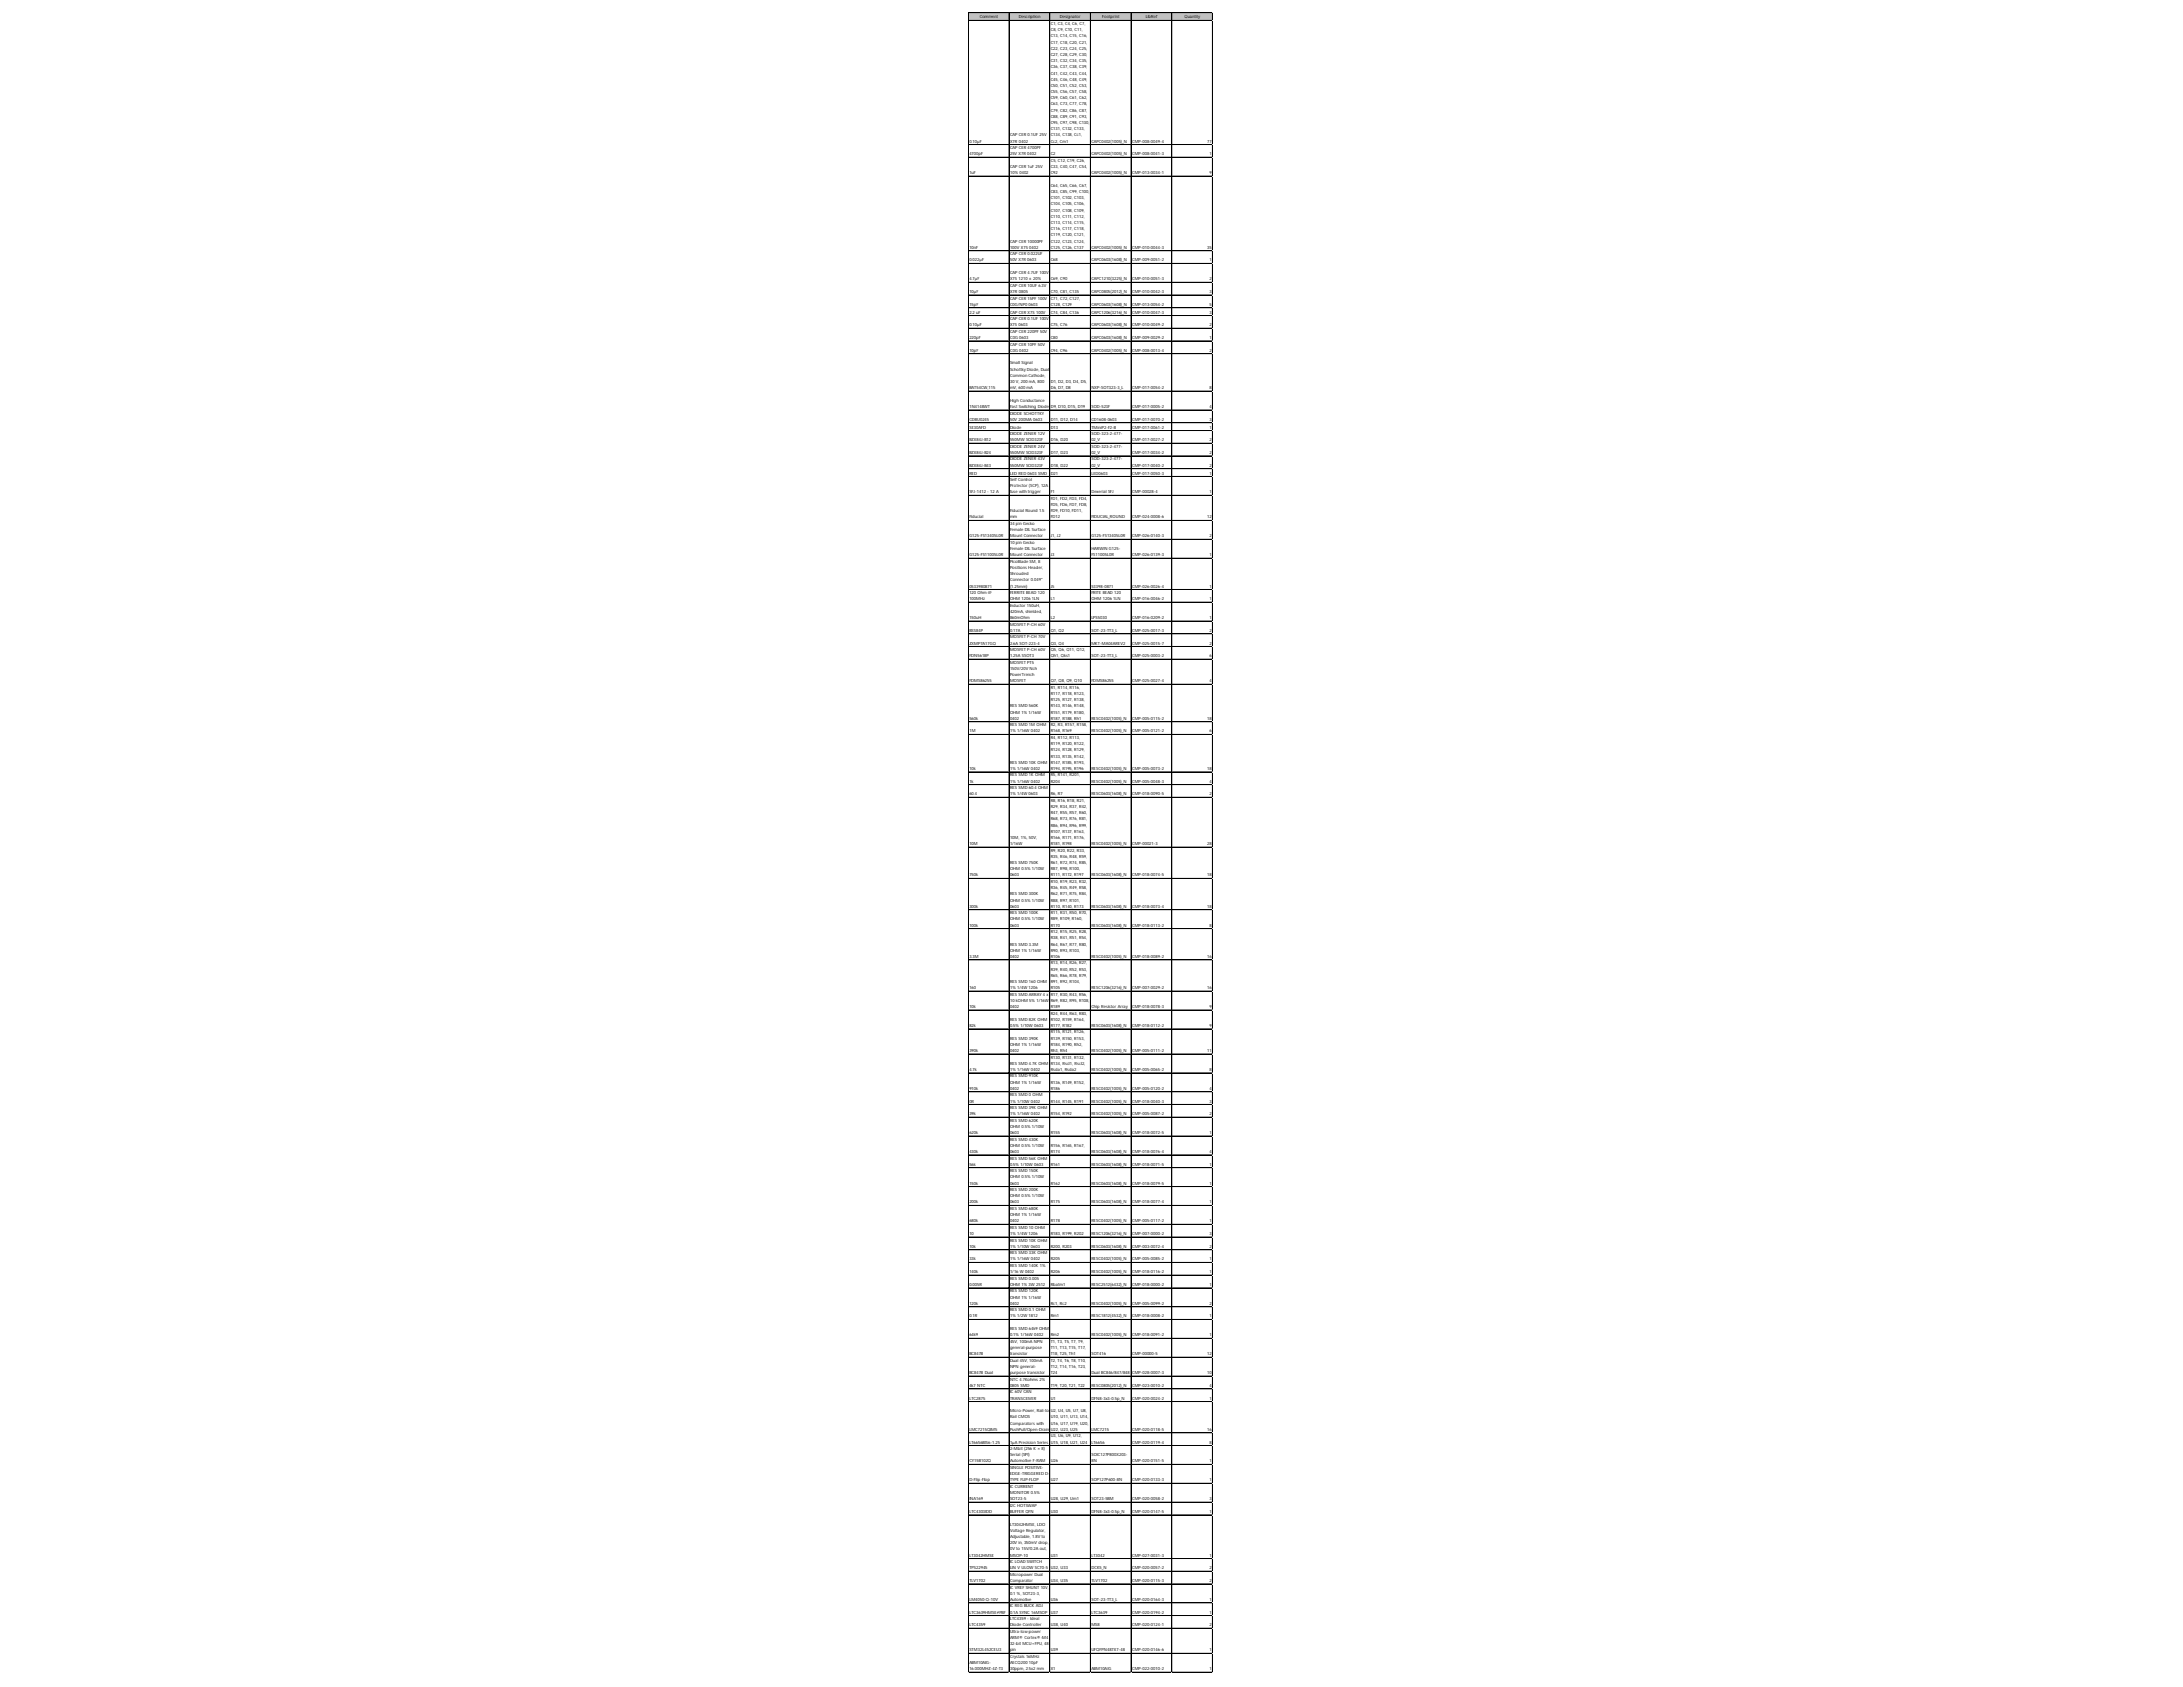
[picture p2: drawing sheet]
<svg xmlns="http://www.w3.org/2000/svg" width="279mm" height="216mm" viewBox="0 0 279 216" stroke-linecap="round" stroke-linejoin="round" font-family="sans-serif">
<defs><g id="words">
<g font-size=".5">
<text x="125.4" y="2.4">Comment</text>
<text x="130.4" y="2.4">Description</text>
<text x="134.5" y="3.2">C1, C3, C4, C6, C7,</text>
<text x="134.5" y="4">C8, C9, C10, C11,</text>
<text x="134.5" y="4.8">C13, C14, C15, C16,</text>
<text x="134.5" y="5.6">C17, C18, C20, C21,</text>
<text x="135.6" y="2.4">Designator</text>
<text x="141.1" y="2.4">Footprint</text>
<text x="146.6" y="2.4">LibRef</text>
<text x="151.6" y="2.4">Quantity</text>
<text x="134.5" y="6.4">C22, C23, C24, C25,</text>
<text x="134.5" y="7.2">C27, C28, C29, C30,</text>
<text x="134.5" y="8">C31, C32, C34, C35,</text>
<text x="134.5" y="8.7">C36, C37, C38, C39,</text>
<text x="134.5" y="9.5">C41, C42, C43, C44,</text>
<text x="134.5" y="10.3">C45, C46, C48, C49,</text>
<text x="134.5" y="11.1">C50, C51, C52, C53,</text>
<text x="134.5" y="11.9">C55, C56, C57, C58,</text>
<text x="129.3" y="17.5">CAP CER 0.1UF 25V</text>
<text x="134.5" y="12.7">C59, C60, C61, C62,</text>
<text x="134.5" y="13.5">C63, C73, C77, C78,</text>
<text x="134.5" y="14.3">C79, C82, C86, C87,</text>
<text x="134.5" y="15.1">C88, C89, C91, C93,</text>
<text x="134.5" y="15.9">C95, C97, C98, C130,</text>
<text x="134.5" y="16.7">C131, C132, C133,</text>
<text x="134.5" y="17.5">C134, C138, Cc1,</text>
<text x="124.1" y="18.2">0.10µF</text>
<text x="124.1" y="19.9">4700pF</text>
<text x="124.1" y="22.3">1uF</text>
<text x="129.3" y="18.2">X7R 0402</text>
<text x="129.3" y="19.1">CAP CER 4700PF</text>
<text x="129.3" y="19.9">25V X7R 0402</text>
<text x="129.3" y="21.5">CAP CER 1uF 25V</text>
<text x="129.3" y="22.3">10% 0402</text>
<text x="134.5" y="18.2">Cc2, Cm1</text>
<text x="134.5" y="19.9">C2</text>
<text x="134.5" y="20.7">C5, C12, C19, C26,</text>
<text x="134.5" y="21.5">C33, C40, C47, C54,</text>
<text x="134.5" y="22.3">C92</text>
<text x="134.5" y="23.9">C64, C65, C66, C67,</text>
<text x="139.7" y="18.2">CAPC0402(1005)_N</text>
<text x="139.7" y="19.9">CAPC0402(1005)_N</text>
<text x="139.7" y="22.3">CAPC0402(1005)_N</text>
<text x="144.9" y="18.2">CMP-008-0049-4</text>
<text x="144.9" y="19.9">CMP-008-0041-3</text>
<text x="144.9" y="22.3">CMP-013-0034-1</text>
<text x="154.5" y="18.2">77</text>
<text x="154.8" y="19.9">1</text>
<text x="154.8" y="22.3">9</text>
<text x="134.5" y="24.7">C83, C85, C99, C100,</text>
<text x="134.5" y="25.5">C101, C102, C103,</text>
<text x="134.5" y="26.3">C104, C105, C106,</text>
<text x="134.5" y="27.1">C107, C108, C109,</text>
<text x="134.5" y="27.9">C110, C111, C112,</text>
<text x="134.5" y="28.7">C113, C114, C115,</text>
<text x="134.5" y="29.5">C116, C117, C118,</text>
<text x="124.1" y="31.8">10nF</text>
<text x="124.1" y="33.5">0.022µF</text>
<text x="124.1" y="35.9">4.7µF</text>
<text x="129.3" y="31">CAP CER 10000PF</text>
<text x="129.3" y="31.8">100V X7S 0402</text>
<text x="129.3" y="32.7">CAP CER 0.022UF</text>
<text x="129.3" y="33.5">50V X7R 0603</text>
<text x="129.3" y="35.1">CAP CER 4.7UF 100V</text>
<text x="129.3" y="35.9">X7S 1210 ± 20%</text>
<text x="134.5" y="30.3">C119, C120, C121,</text>
<text x="134.5" y="31">C122, C123, C124,</text>
<text x="134.5" y="31.8">C125, C126, C137</text>
<text x="134.5" y="33.5">C68</text>
<text x="134.5" y="35.9">C69, C90</text>
<text x="139.7" y="31.8">CAPC0402(1005)_N</text>
<text x="139.7" y="33.5">CAPC0603(1608)_N</text>
<text x="139.7" y="35.9">CAPC1210(3225)_N</text>
<text x="144.9" y="31.8">CMP-010-0044-3</text>
<text x="144.9" y="33.5">CMP-009-0051-2</text>
<text x="144.9" y="35.9">CMP-010-0051-3</text>
<text x="154.5" y="31.8">35</text>
<text x="154.8" y="33.5">1</text>
<text x="154.8" y="35.9">2</text>
<text x="124.1" y="37.5">10µF</text>
<text x="124.1" y="39.1">15pF</text>
<text x="124.1" y="40.1">2.2 uF</text>
<text x="124.1" y="41.8">0.10µF</text>
<text x="129.3" y="36.7">CAP CER 10UF 6.3V</text>
<text x="129.3" y="37.5">X7R 0805</text>
<text x="129.3" y="38.3">CAP CER 15PF 100V</text>
<text x="129.3" y="39.1">C0G/NP0 0603</text>
<text x="129.3" y="40.1">CAP CER X7S 100V</text>
<text x="129.3" y="41">CAP CER 0.1UF 100V</text>
<text x="129.3" y="41.8">X7S 0603</text>
<text x="134.5" y="37.5">C70, C81, C135</text>
<text x="134.5" y="38.3">C71, C72, C127,</text>
<text x="134.5" y="39.1">C128, C129</text>
<text x="134.5" y="40.1">C74, C84, C136</text>
<text x="134.5" y="41.8">C75, C76</text>
<text x="139.7" y="37.5">CAPC0805(2012)_N</text>
<text x="139.7" y="39.1">CAPC0603(1608)_N</text>
<text x="139.7" y="40.1">CAPC1206(3216)_N</text>
<text x="139.7" y="41.8">CAPC0603(1608)_N</text>
<text x="144.9" y="37.5">CMP-010-0042-3</text>
<text x="144.9" y="39.1">CMP-013-0054-2</text>
<text x="144.9" y="40.1">CMP-010-0047-3</text>
<text x="144.9" y="41.8">CMP-010-0049-2</text>
<text x="154.8" y="37.5">3</text>
<text x="154.8" y="39.1">5</text>
<text x="154.8" y="40.1">3</text>
<text x="154.8" y="41.8">2</text>
<text x="124.1" y="43.4">220pF</text>
<text x="124.1" y="45">10pF</text>
<text x="129.3" y="42.6">CAP CER 220PF 50V</text>
<text x="129.3" y="43.4">C0G 0603</text>
<text x="129.3" y="44.2">CAP CER 10PF 50V</text>
<text x="129.3" y="45">C0G 0402</text>
<text x="129.3" y="46.6">Small Signal</text>
<text x="129.3" y="47.4">Schottky Diode, Dual</text>
<text x="134.5" y="43.4">C80</text>
<text x="134.5" y="45">C94, C96</text>
<text x="139.7" y="43.4">CAPC0603(1608)_N</text>
<text x="139.7" y="45">CAPC0402(1005)_N</text>
<text x="144.9" y="43.4">CMP-009-0029-2</text>
<text x="144.9" y="45">CMP-008-0013-4</text>
<text x="154.8" y="43.4">1</text>
<text x="154.8" y="45">2</text>
<text x="124.1" y="49.8">BAT54CW,115</text>
<text x="124.1" y="52.2">1N4148WT</text>
<text x="124.1" y="53.8">CDBU0245</text>
<text x="129.3" y="48.2">Common Cathode,</text>
<text x="129.3" y="49">30 V, 200 mA, 800</text>
<text x="129.3" y="49.8">mV, 600 mA</text>
<text x="129.3" y="51.4">High Conductance</text>
<text x="129.3" y="52.2">Fast Switching Diode</text>
<text x="129.3" y="53.1">DIODE SCHOTTKY</text>
<text x="129.3" y="53.8">50V 200MA 0603</text>
<text x="134.5" y="49">D1, D2, D3, D4, D5,</text>
<text x="134.5" y="49.8">D6, D7, D8</text>
<text x="134.5" y="52.2">D9, D10, D15, D19</text>
<text x="134.5" y="53.8">D11, D12, D14</text>
<text x="139.7" y="49.8">NXP-SOT323-3_L</text>
<text x="139.7" y="52.2">SOD-523F</text>
<text x="139.7" y="53.8">CD1608-0603</text>
<text x="144.9" y="49.8">CMP-017-0054-2</text>
<text x="144.9" y="52.2">CMP-017-0005-2</text>
<text x="144.9" y="53.8">CMP-017-0070-2</text>
<text x="154.8" y="49.8">8</text>
<text x="154.8" y="52.2">4</text>
<text x="154.8" y="53.8">3</text>
<text x="124.1" y="54.8">SE30AFD</text>
<text x="124.1" y="56.5">BZX84J-B12</text>
<text x="124.1" y="58.1">BZX84J-B24</text>
<text x="124.1" y="59.7">BZX84J-B43</text>
<text x="129.3" y="54.8">Diode</text>
<text x="129.3" y="55.7">DIODE ZENER 12V</text>
<text x="129.3" y="56.5">550MW SOD323F</text>
<text x="129.3" y="57.3">DIODE ZENER 24V</text>
<text x="129.3" y="58.1">550MW SOD323F</text>
<text x="129.3" y="58.9">DIODE ZENER 43V</text>
<text x="129.3" y="59.7">550MW SOD323F</text>
<text x="134.5" y="54.8">D13</text>
<text x="134.5" y="56.5">D16, D20</text>
<text x="134.5" y="58.1">D17, D23</text>
<text x="134.5" y="59.7">D18, D22</text>
<text x="139.7" y="54.8">TMiniP2-F2-B</text>
<text x="139.7" y="55.7">SOD-323-2-477-</text>
<text x="139.7" y="56.5">02_V</text>
<text x="139.7" y="57.3">SOD-323-2-477-</text>
<text x="139.7" y="58.1">02_V</text>
<text x="139.7" y="58.9">SOD-323-2-477-</text>
<text x="139.7" y="59.7">02_V</text>
<text x="144.9" y="54.8">CMP-017-0061-2</text>
<text x="144.9" y="56.5">CMP-017-0027-2</text>
<text x="144.9" y="58.1">CMP-017-0034-2</text>
<text x="144.9" y="59.7">CMP-017-0040-2</text>
<text x="154.8" y="54.8">1</text>
<text x="154.8" y="56.5">2</text>
<text x="154.8" y="58.1">2</text>
<text x="154.8" y="59.7">2</text>
<text x="124.1" y="60.7">RED</text>
<text x="124.1" y="63.1">SFJ-1412 - 12 A</text>
<text x="129.3" y="60.7">LED RED 0603 SMD</text>
<text x="129.3" y="61.6">Self Control</text>
<text x="129.3" y="62.4">Protector (SCP), 12A</text>
<text x="129.3" y="63.1">fuse with trigger</text>
<text x="129.3" y="65.6">Fiducial Round 1.5</text>
<text x="134.5" y="60.7">D21</text>
<text x="134.5" y="63.1">F1</text>
<text x="134.5" y="64">FD1, FD2, FD3, FD4,</text>
<text x="134.5" y="64.8">FD5, FD6, FD7, FD8,</text>
<text x="134.5" y="65.6">FD9, FD10, FD11,</text>
<text x="139.7" y="60.7">LED0603</text>
<text x="139.7" y="63.1">Dexerial SFJ</text>
<text x="144.9" y="60.7">CMP-017-0050-3</text>
<text x="144.9" y="63.1">CMP-00028-4</text>
<text x="154.8" y="60.7">1</text>
<text x="154.8" y="63.1">1</text>
<text x="124.1" y="66.4">Fiducial</text>
<text x="124.1" y="68.8">G125-FS13405L0R</text>
<text x="124.1" y="71.2">G125-FS11005L0R</text>
<text x="129.3" y="66.4">mm</text>
<text x="129.3" y="67.2">34 pin Gecko</text>
<text x="129.3" y="68">Female DIL Surface</text>
<text x="129.3" y="68.8">Mount Connector</text>
<text x="129.3" y="69.6">10 pin Gecko</text>
<text x="129.3" y="70.4">Female DIL Surface</text>
<text x="129.3" y="71.2">Mount Connector</text>
<text x="134.5" y="66.4">FD12</text>
<text x="134.5" y="68.8">J1, J2</text>
<text x="134.5" y="71.2">J3</text>
<text x="139.7" y="66.4">FIDUCIAL_ROUND</text>
<text x="139.7" y="68.8">G125-FS13405L0R</text>
<text x="139.7" y="70.4">HARWIN G125-</text>
<text x="139.7" y="71.2">FS11005L0R</text>
<text x="144.9" y="66.4">CMP-024-0008-6</text>
<text x="144.9" y="68.8">CMP-026-0140-3</text>
<text x="144.9" y="71.2">CMP-026-0139-3</text>
<text x="154.5" y="66.4">12</text>
<text x="154.8" y="68.8">2</text>
<text x="154.8" y="71.2">1</text>
<text x="124.1" y="75.2">0533980871</text>
<text x="124.1" y="76">120 Ohm @</text>
<text x="124.1" y="76.8">100MHz</text>
<text x="129.3" y="72">PicoBlade SM, 8</text>
<text x="129.3" y="72.8">Positions Header,</text>
<text x="129.3" y="73.6">Shrouded</text>
<text x="129.3" y="74.4">Connector 0.049&quot;</text>
<text x="129.3" y="75.2">(1.25mm)</text>
<text x="129.3" y="76">FERRITE BEAD 120</text>
<text x="129.3" y="76.8">OHM 1206 1LN</text>
<text x="129.3" y="77.7">Inductor 150uH,</text>
<text x="134.5" y="75.2">J5</text>
<text x="134.5" y="76.8">L1</text>
<text x="139.7" y="75.2">53398-0871</text>
<text x="139.7" y="76">FRITE BEAD 120</text>
<text x="139.7" y="76.8">OHM 1206 1LN</text>
<text x="144.9" y="75.2">CMP-026-0026-4</text>
<text x="144.9" y="76.8">CMP-016-0046-2</text>
<text x="154.8" y="75.2">1</text>
<text x="154.8" y="76.8">1</text>
<text x="124.1" y="79.2">150uH</text>
<text x="124.1" y="80.9">BSS84P</text>
<text x="124.1" y="82.5">ZXMP7A17GQ</text>
<text x="129.3" y="78.4">420mA, shielded,</text>
<text x="129.3" y="79.2">860mOhm</text>
<text x="129.3" y="80.1">MOSFET P-CH 60V</text>
<text x="129.3" y="80.9">0.17A</text>
<text x="129.3" y="81.7">MOSFET P-CH 70V</text>
<text x="129.3" y="82.5">2.6A SOT-223-4</text>
<text x="129.3" y="83.3">MOSFET P-CH 60V</text>
<text x="134.5" y="79.2">L2</text>
<text x="134.5" y="80.9">Q1, Q2</text>
<text x="134.5" y="82.5">Q3, Q4</text>
<text x="134.5" y="83.3">Q5, Q6, Q11, Q12,</text>
<text x="139.7" y="79.2">LPS5030</text>
<text x="139.7" y="80.9">SOT-23-TT3_L</text>
<text x="139.7" y="82.5">MKT-MA04AREV2</text>
<text x="144.9" y="79.2">CMP-016-0209-2</text>
<text x="144.9" y="80.9">CMP-025-0017-3</text>
<text x="144.9" y="82.5">CMP-025-0015-7</text>
<text x="154.8" y="79.2">1</text>
<text x="154.8" y="80.9">2</text>
<text x="154.8" y="82.5">2</text>
<text x="124.1" y="84.1">FDN5618P</text>
<text x="124.1" y="87.3">FDMS86255</text>
<text x="129.3" y="84.1">1.25A SSOT3</text>
<text x="129.3" y="84.9">MOSFET PT5</text>
<text x="129.3" y="85.7">150V/20V Nch</text>
<text x="129.3" y="86.5">PowerTrench</text>
<text x="129.3" y="87.3">MOSFET</text>
<text x="134.5" y="84.1">Qh1, Qks1</text>
<text x="134.5" y="87.3">Q7, Q8, Q9, Q10</text>
<text x="134.5" y="88.2">R1, R114, R116,</text>
<text x="134.5" y="88.9">R117, R118, R123,</text>
<text x="134.5" y="89.7">R125, R127, R138,</text>
<text x="139.7" y="84.1">SOT-23-TT3_L</text>
<text x="139.7" y="87.3">FDMS86255</text>
<text x="144.9" y="84.1">CMP-025-0003-2</text>
<text x="144.9" y="87.3">CMP-025-0027-4</text>
<text x="154.8" y="84.1">6</text>
<text x="154.8" y="87.3">4</text>
<text x="124.1" y="92.1">560k</text>
<text x="124.1" y="93.7">1M</text>
<text x="129.3" y="90.5">RES SMD 560K</text>
<text x="129.3" y="91.3">OHM 1% 1/16W</text>
<text x="129.3" y="92.1">0402</text>
<text x="129.3" y="93">RES SMD 1M OHM</text>
<text x="129.3" y="93.7">1% 1/16W 0402</text>
<text x="134.5" y="90.5">R143, R146, R148,</text>
<text x="134.5" y="91.3">R151, R179, R180,</text>
<text x="134.5" y="92.1">R187, R188, Rh1</text>
<text x="134.5" y="93">R2, R3, R157, R158,</text>
<text x="134.5" y="93.7">R168, R169</text>
<text x="134.5" y="94.6">R4, R112, R113,</text>
<text x="134.5" y="95.4">R119, R120, R122,</text>
<text x="139.7" y="92.1">RESC0402(1005)_N</text>
<text x="139.7" y="93.7">RESC0402(1005)_N</text>
<text x="144.9" y="92.1">CMP-005-0115-2</text>
<text x="144.9" y="93.7">CMP-005-0121-2</text>
<text x="154.5" y="92.1">18</text>
<text x="154.8" y="93.7">6</text>
<text x="124.1" y="98.5">10k</text>
<text x="124.1" y="100.2">1k</text>
<text x="124.1" y="101.8">60.4</text>
<text x="129.3" y="97.7">RES SMD 10K OHM</text>
<text x="129.3" y="98.5">1% 1/16W 0402</text>
<text x="129.3" y="99.4">RES SMD 1K OHM</text>
<text x="129.3" y="100.2">1% 1/16W 0402</text>
<text x="129.3" y="101">RES SMD 60.4 OHM</text>
<text x="129.3" y="101.8">1% 1/4W 0603</text>
<text x="134.5" y="96.2">R124, R128, R129,</text>
<text x="134.5" y="97">R133, R135, R142,</text>
<text x="134.5" y="97.7">R147, R185, R193,</text>
<text x="134.5" y="98.5">R194, R195, R196</text>
<text x="134.5" y="99.4">R5, R141, R201,</text>
<text x="134.5" y="100.2">R204</text>
<text x="134.5" y="101.8">R6, R7</text>
<text x="139.7" y="98.5">RESC0402(1005)_N</text>
<text x="139.7" y="100.2">RESC0402(1005)_N</text>
<text x="139.7" y="101.8">RESC0603(1608)_N</text>
<text x="144.9" y="98.5">CMP-005-0073-2</text>
<text x="144.9" y="100.2">CMP-005-0048-3</text>
<text x="144.9" y="101.8">CMP-018-0090-5</text>
<text x="154.5" y="98.5">18</text>
<text x="154.8" y="100.2">4</text>
<text x="154.8" y="101.8">2</text>
<text x="129.3" y="107.4">10M, 1%, 50V,</text>
<text x="134.5" y="102.6">R8, R16, R18, R21,</text>
<text x="134.5" y="103.4">R29, R34, R37, R42,</text>
<text x="134.5" y="104.2">R47, R55, R57, R60,</text>
<text x="134.5" y="105">R68, R73, R76, R81,</text>
<text x="134.5" y="105.8">R86, R94, R96, R99,</text>
<text x="134.5" y="106.6">R107, R137, R163,</text>
<text x="134.5" y="107.4">R166, R171, R176,</text>
<text x="124.1" y="108.2">10M</text>
<text x="124.1" y="112.2">750k</text>
<text x="129.3" y="108.2">1/16W</text>
<text x="129.3" y="110.6">RES SMD 750K</text>
<text x="129.3" y="111.4">OHM 0.5% 1/10W</text>
<text x="129.3" y="112.2">0603</text>
<text x="134.5" y="108.2">R181, R198</text>
<text x="134.5" y="109">R9, R20, R22, R33,</text>
<text x="134.5" y="109.8">R35, R46, R48, R59,</text>
<text x="134.5" y="110.6">R61, R72, R74, R85,</text>
<text x="134.5" y="111.4">R87, R98, R100,</text>
<text x="134.5" y="112.2">R111, R172, R197</text>
<text x="134.5" y="113">R10, R19, R23, R32,</text>
<text x="134.5" y="113.8">R36, R45, R49, R58,</text>
<text x="139.7" y="108.2">RESC0402(1005)_N</text>
<text x="139.7" y="112.2">RESC0603(1608)_N</text>
<text x="144.9" y="108.2">CMP-00021-3</text>
<text x="144.9" y="112.2">CMP-018-0074-5</text>
<text x="154.5" y="108.2">28</text>
<text x="154.5" y="112.2">18</text>
<text x="124.1" y="116.2">300k</text>
<text x="124.1" y="118.6">100k</text>
<text x="129.3" y="114.6">RES SMD 300K</text>
<text x="129.3" y="115.4">OHM 0.5% 1/10W</text>
<text x="129.3" y="116.2">0603</text>
<text x="129.3" y="117">RES SMD 100K</text>
<text x="129.3" y="117.8">OHM 0.5% 1/10W</text>
<text x="129.3" y="118.6">0603</text>
<text x="134.5" y="114.6">R62, R71, R75, R84,</text>
<text x="134.5" y="115.4">R88, R97, R101,</text>
<text x="134.5" y="116.2">R110, R140, R173</text>
<text x="134.5" y="117">R11, R31, R50, R70,</text>
<text x="134.5" y="117.8">R89, R109, R160,</text>
<text x="134.5" y="118.6">R170</text>
<text x="134.5" y="119.4">R12, R15, R25, R28,</text>
<text x="139.7" y="116.2">RESC0603(1608)_N</text>
<text x="139.7" y="118.6">RESC0603(1608)_N</text>
<text x="144.9" y="116.2">CMP-018-0073-4</text>
<text x="144.9" y="118.6">CMP-018-0113-2</text>
<text x="154.5" y="116.2">18</text>
<text x="154.8" y="118.6">8</text>
<text x="124.1" y="122.6">3.3M</text>
<text x="129.3" y="121">RES SMD 3.3M</text>
<text x="129.3" y="121.8">OHM 1% 1/16W</text>
<text x="129.3" y="122.6">0402</text>
<text x="129.3" y="125.8">RES SMD 160 OHM</text>
<text x="134.5" y="120.2">R38, R41, R51, R54,</text>
<text x="134.5" y="121">R64, R67, R77, R80,</text>
<text x="134.5" y="121.8">R90, R93, R103,</text>
<text x="134.5" y="122.6">R106</text>
<text x="134.5" y="123.4">R13, R14, R26, R27,</text>
<text x="134.5" y="124.2">R39, R40, R52, R53,</text>
<text x="134.5" y="125">R65, R66, R78, R79,</text>
<text x="134.5" y="125.8">R91, R92, R104,</text>
<text x="139.7" y="122.6">RESC0402(1005)_N</text>
<text x="144.9" y="122.6">CMP-018-0089-2</text>
<text x="154.5" y="122.6">16</text>
<text x="124.1" y="126.6">160</text>
<text x="124.1" y="129">10k</text>
<text x="124.1" y="131.4">82k</text>
<text x="129.3" y="126.6">1% 1/4W 1206</text>
<text x="129.3" y="127.4">RES SMD ARRAY 4 x</text>
<text x="129.3" y="128.2">10 kOHM 5% 1/16W</text>
<text x="129.3" y="129">0402</text>
<text x="129.3" y="130.6">RES SMD 82K OHM</text>
<text x="129.3" y="131.4">0.5% 1/10W 0603</text>
<text x="134.5" y="126.6">R105</text>
<text x="134.5" y="127.4">R17, R30, R43, R56,</text>
<text x="134.5" y="128.2">R69, R82, R95, R108,</text>
<text x="134.5" y="129">R189</text>
<text x="134.5" y="129.8">R24, R44, R63, R83,</text>
<text x="134.5" y="130.6">R102, R159, R164,</text>
<text x="134.5" y="131.4">R177, R182</text>
<text x="139.7" y="126.6">RESC1206(3216)_N</text>
<text x="139.7" y="129">Chip Resistor Array</text>
<text x="139.7" y="131.4">RESC0603(1608)_N</text>
<text x="144.9" y="126.6">CMP-007-0029-2</text>
<text x="144.9" y="129">CMP-018-0078-3</text>
<text x="144.9" y="131.4">CMP-018-0112-2</text>
<text x="154.5" y="126.6">16</text>
<text x="154.8" y="129">9</text>
<text x="154.8" y="131.4">9</text>
<text x="124.1" y="134.6">390k</text>
<text x="124.1" y="137.1">4.7k</text>
<text x="129.3" y="133.1">RES SMD 390K</text>
<text x="129.3" y="133.8">OHM 1% 1/16W</text>
<text x="129.3" y="134.6">0402</text>
<text x="129.3" y="136.3">RES SMD 4.7K OHM</text>
<text x="129.3" y="137.1">1% 1/16W 0402</text>
<text x="129.3" y="137.9">RES SMD 910K</text>
<text x="134.5" y="132.3">R115, R121, R126,</text>
<text x="134.5" y="133.1">R139, R150, R153,</text>
<text x="134.5" y="133.8">R184, R190, Rh2,</text>
<text x="134.5" y="134.6">Rh3, Rh4</text>
<text x="134.5" y="135.5">R130, R131, R132,</text>
<text x="134.5" y="136.3">R134, Rscl1, Rscl2,</text>
<text x="134.5" y="137.1">Rsda1, Rsda2</text>
<text x="139.7" y="134.6">RESC0402(1005)_N</text>
<text x="139.7" y="137.1">RESC0402(1005)_N</text>
<text x="144.9" y="134.6">CMP-005-0111-2</text>
<text x="144.9" y="137.1">CMP-005-0065-2</text>
<text x="154.5" y="134.6">11</text>
<text x="154.8" y="137.1">8</text>
<text x="124.1" y="139.5">910k</text>
<text x="124.1" y="141.1">0R</text>
<text x="124.1" y="142.7">39k</text>
<text x="129.3" y="138.7">OHM 1% 1/16W</text>
<text x="129.3" y="139.5">0402</text>
<text x="129.3" y="140.3">RES SMD 0 OHM</text>
<text x="129.3" y="141.1">1% 1/10W 0402</text>
<text x="129.3" y="141.9">RES SMD 39K OHM</text>
<text x="129.3" y="142.7">1% 1/16W 0402</text>
<text x="129.3" y="143.6">RES SMD 620K</text>
<text x="134.5" y="138.7">R136, R149, R152,</text>
<text x="134.5" y="139.5">R186</text>
<text x="134.5" y="141.1">R144, R145, R191</text>
<text x="134.5" y="142.7">R154, R192</text>
<text x="139.7" y="139.5">RESC0402(1005)_N</text>
<text x="139.7" y="141.1">RESC0402(1005)_N</text>
<text x="139.7" y="142.7">RESC0402(1005)_N</text>
<text x="144.9" y="139.5">CMP-005-0120-2</text>
<text x="144.9" y="141.1">CMP-018-0040-3</text>
<text x="144.9" y="142.7">CMP-005-0087-2</text>
<text x="154.8" y="139.5">4</text>
<text x="154.8" y="141.1">3</text>
<text x="154.8" y="142.7">2</text>
<text x="124.1" y="145.1">620k</text>
<text x="124.1" y="147.6">430k</text>
<text x="124.1" y="149.2">56k</text>
<text x="129.3" y="144.3">OHM 0.5% 1/10W</text>
<text x="129.3" y="145.1">0603</text>
<text x="129.3" y="146">RES SMD 430K</text>
<text x="129.3" y="146.8">OHM 0.5% 1/10W</text>
<text x="129.3" y="147.6">0603</text>
<text x="129.3" y="148.4">RES SMD 56K OHM</text>
<text x="129.3" y="149.2">0.5% 1/10W 0603</text>
<text x="134.5" y="145.1">R155</text>
<text x="134.5" y="146.8">R156, R165, R167,</text>
<text x="134.5" y="147.6">R174</text>
<text x="134.5" y="149.2">R161</text>
<text x="139.7" y="145.1">RESC0603(1608)_N</text>
<text x="139.7" y="147.6">RESC0603(1608)_N</text>
<text x="139.7" y="149.2">RESC0603(1608)_N</text>
<text x="144.9" y="145.1">CMP-018-0072-5</text>
<text x="144.9" y="147.6">CMP-018-0076-4</text>
<text x="144.9" y="149.2">CMP-018-0071-5</text>
<text x="154.8" y="145.1">1</text>
<text x="154.8" y="147.6">4</text>
<text x="154.8" y="149.2">1</text>
<text x="124.1" y="151.6">150k</text>
<text x="124.1" y="154">200k</text>
<text x="129.3" y="150">RES SMD 150K</text>
<text x="129.3" y="150.8">OHM 0.5% 1/10W</text>
<text x="129.3" y="151.6">0603</text>
<text x="129.3" y="152.4">RES SMD 200K</text>
<text x="129.3" y="153.2">OHM 0.5% 1/10W</text>
<text x="129.3" y="154">0603</text>
<text x="129.3" y="154.9">RES SMD 680K</text>
<text x="129.3" y="155.6">OHM 1% 1/16W</text>
<text x="134.5" y="151.6">R162</text>
<text x="134.5" y="154">R175</text>
<text x="139.7" y="151.6">RESC0603(1608)_N</text>
<text x="139.7" y="154">RESC0603(1608)_N</text>
<text x="144.9" y="151.6">CMP-018-0079-5</text>
<text x="144.9" y="154">CMP-018-0077-4</text>
<text x="154.8" y="151.6">1</text>
<text x="154.8" y="154">1</text>
<text x="124.1" y="156.4">680k</text>
<text x="124.1" y="158.1">10</text>
<text x="124.1" y="159.7">10k</text>
<text x="124.1" y="161.3">33k</text>
<text x="129.3" y="156.4">0402</text>
<text x="129.3" y="157.3">RES SMD 10 OHM</text>
<text x="129.3" y="158.1">1% 1/4W 1206</text>
<text x="129.3" y="158.9">RES SMD 10K OHM</text>
<text x="129.3" y="159.7">1% 1/10W 0603</text>
<text x="129.3" y="160.5">RES SMD 33K OHM</text>
<text x="129.3" y="161.3">1% 1/16W 0402</text>
<text x="134.5" y="156.4">R178</text>
<text x="134.5" y="158.1">R183, R199, R202</text>
<text x="134.5" y="159.7">R200, R203</text>
<text x="134.5" y="161.3">R205</text>
<text x="139.7" y="156.4">RESC0402(1005)_N</text>
<text x="139.7" y="158.1">RESC1206(3216)_N</text>
<text x="139.7" y="159.7">RESC0603(1608)_N</text>
<text x="139.7" y="161.3">RESC0402(1005)_N</text>
<text x="144.9" y="156.4">CMP-005-0117-2</text>
<text x="144.9" y="158.1">CMP-007-0000-2</text>
<text x="144.9" y="159.7">CMP-003-0072-4</text>
<text x="144.9" y="161.3">CMP-005-0085-2</text>
<text x="154.8" y="156.4">1</text>
<text x="154.8" y="158.1">3</text>
<text x="154.8" y="159.7">2</text>
<text x="154.8" y="161.3">1</text>
<text x="124.1" y="162.9">140k</text>
<text x="124.1" y="164.6">0.005R</text>
<text x="124.1" y="167">120k</text>
<text x="129.3" y="162.1">RES SMD 140K 1%</text>
<text x="129.3" y="162.9">1/16 W 0402</text>
<text x="129.3" y="163.8">RES SMD 0.005</text>
<text x="129.3" y="164.6">OHM 1% 3W 2512</text>
<text x="129.3" y="165.4">RES SMD 120K</text>
<text x="129.3" y="166.2">OHM 1% 1/16W</text>
<text x="129.3" y="167">0402</text>
<text x="129.3" y="167.8">RES SMD 0.1 OHM</text>
<text x="134.5" y="162.9">R206</text>
<text x="134.5" y="164.6">Rbatm1</text>
<text x="134.5" y="167">Rc1, Rc2</text>
<text x="139.7" y="162.9">RESC0402(1005)_N</text>
<text x="139.7" y="164.6">RESC2512(6432)_N</text>
<text x="139.7" y="167">RESC0402(1005)_N</text>
<text x="144.9" y="162.9">CMP-018-0116-2</text>
<text x="144.9" y="164.6">CMP-018-0000-2</text>
<text x="144.9" y="167">CMP-005-0099-2</text>
<text x="154.8" y="162.9">1</text>
<text x="154.8" y="164.6">1</text>
<text x="154.8" y="167">2</text>
<text x="124.1" y="168.6">0.1R</text>
<text x="124.1" y="171">64k9</text>
<text x="124.1" y="173.4">BC847B</text>
<text x="129.3" y="168.6">1% 1/2W 1812</text>
<text x="129.3" y="170.2">RES SMD 64k9 OHM</text>
<text x="129.3" y="171">0.1% 1/16W 0402</text>
<text x="129.3" y="171.9">45V, 100mA NPN</text>
<text x="129.3" y="172.7">general-purpose</text>
<text x="129.3" y="173.4">transistor</text>
<text x="134.5" y="168.6">Rm1</text>
<text x="134.5" y="171">Rm2</text>
<text x="134.5" y="171.9">T1, T3, T5, T7, T9,</text>
<text x="134.5" y="172.7">T11, T13, T15, T17,</text>
<text x="134.5" y="173.4">T18, T25, Th1</text>
<text x="139.7" y="168.6">RESC1812(4532)_N</text>
<text x="139.7" y="171">RESC0402(1005)_N</text>
<text x="139.7" y="173.4">SOT416</text>
<text x="144.9" y="168.6">CMP-018-0008-2</text>
<text x="144.9" y="171">CMP-018-0091-2</text>
<text x="144.9" y="173.4">CMP-00000-5</text>
<text x="154.5" y="173.4">12</text>
<text x="154.8" y="168.6">1</text>
<text x="154.8" y="171">1</text>
<text x="124.1" y="175.9">BC847B Dual</text>
<text x="124.1" y="177.5">4k7 NTC</text>
<text x="124.1" y="179.1">LTC2875</text>
<text x="129.3" y="174.3">Dual 45V, 100mA</text>
<text x="129.3" y="175.1">NPN general-</text>
<text x="129.3" y="175.9">purpose transistor</text>
<text x="129.3" y="176.7">NTC 4.7Kohms 2%</text>
<text x="129.3" y="177.5">0805 SMD</text>
<text x="129.3" y="178.3">IC 60V CAN</text>
<text x="129.3" y="179.1">TRANSCEIVER</text>
<text x="134.5" y="174.3">T2, T4, T6, T8, T10,</text>
<text x="134.5" y="175.1">T12, T14, T16, T23,</text>
<text x="134.5" y="175.9">T24</text>
<text x="134.5" y="177.5">T19, T20, T21, T22</text>
<text x="134.5" y="179.1">U1</text>
<text x="139.7" y="175.9">Dual BC846/847/848</text>
<text x="139.7" y="177.5">RESC0805(2012)_N</text>
<text x="139.7" y="179.1">DFN8-3x3-0.5p_N</text>
<text x="144.9" y="175.9">CMP-028-0007-3</text>
<text x="144.9" y="177.5">CMP-023-0010-2</text>
<text x="144.9" y="179.1">CMP-020-0024-2</text>
<text x="154.5" y="175.9">10</text>
<text x="154.8" y="177.5">4</text>
<text x="154.8" y="179.1">1</text>
<text x="124.1" y="183.1">LMC7215QIM5</text>
<text x="124.1" y="184.7">LT6656BIS6-1.25</text>
<text x="129.3" y="180.7">Micro-Power, Rail-to-</text>
<text x="129.3" y="181.5">Rail CMOS</text>
<text x="129.3" y="182.3">Comparators with</text>
<text x="129.3" y="183.1">PushPull/Open-Drain</text>
<text x="129.3" y="184.7">1µA Precision Series</text>
<text x="129.3" y="185.6">2-Mbit (256 K × 8)</text>
<text x="134.5" y="180.7">U2, U4, U5, U7, U8,</text>
<text x="134.5" y="181.5">U10, U11, U13, U14,</text>
<text x="134.5" y="182.3">U16, U17, U19, U20,</text>
<text x="134.5" y="183.1">U22, U23, U25</text>
<text x="134.5" y="184">U3, U6, U9, U12,</text>
<text x="134.5" y="184.7">U15, U18, U21, U24</text>
<text x="139.7" y="183.1">LMC7215</text>
<text x="139.7" y="184.7">LT6656</text>
<text x="144.9" y="183.1">CMP-020-0118-5</text>
<text x="144.9" y="184.7">CMP-020-0119-4</text>
<text x="154.5" y="183.1">16</text>
<text x="154.8" y="184.7">8</text>
<text x="124.1" y="187.2">CY15B102Q</text>
<text x="124.1" y="189.6">D-Flip-Flop</text>
<text x="124.1" y="192">INA169</text>
<text x="129.3" y="186.4">Serial (SPI)</text>
<text x="129.3" y="187.2">Automotive F-RAM</text>
<text x="129.3" y="188">SINGLE POSITIVE-</text>
<text x="129.3" y="188.8">EDGE-TRIGGERED D-</text>
<text x="129.3" y="189.6">TYPE FLIP-FLOP</text>
<text x="129.3" y="190.4">IC CURRENT</text>
<text x="129.3" y="191.2">MONITOR 0.5%</text>
<text x="129.3" y="192">SOT23-5</text>
<text x="134.5" y="187.2">U26</text>
<text x="134.5" y="189.6">U27</text>
<text x="134.5" y="192">U28, U29, Um1</text>
<text x="139.7" y="186.4">SOIC127P800X203-</text>
<text x="139.7" y="187.2">8N</text>
<text x="139.7" y="189.6">SOP127P600-8N</text>
<text x="139.7" y="192">SOT23-5BM</text>
<text x="144.9" y="187.2">CMP-020-0151-5</text>
<text x="144.9" y="189.6">CMP-020-0133-3</text>
<text x="144.9" y="192">CMP-020-0058-2</text>
<text x="154.8" y="187.2">1</text>
<text x="154.8" y="189.6">1</text>
<text x="154.8" y="192">3</text>
<text x="124.1" y="193.6">LTC4303IDD</text>
<text x="129.3" y="192.8">I2C HOTSWAP</text>
<text x="129.3" y="193.6">BUFFER QFN</text>
<text x="129.3" y="195.2">LT3042HMSE, LDO</text>
<text x="129.3" y="196">Voltage Regulator,</text>
<text x="129.3" y="196.8">Adjustable, 1.8V to</text>
<text x="129.3" y="197.6">20V in, 350mV drop,</text>
<text x="134.5" y="193.6">U30</text>
<text x="139.7" y="193.6">DFN8-3x3-0.5p_N</text>
<text x="144.9" y="193.6">CMP-020-0147-5</text>
<text x="154.8" y="193.6">1</text>
<text x="124.1" y="199.2">LT3042HMSE</text>
<text x="124.1" y="200.8">TPS22945</text>
<text x="124.1" y="202.5">TLV1702</text>
<text x="129.3" y="198.4">0V to 15V/0.2A out,</text>
<text x="129.3" y="199.2">MSOP-10</text>
<text x="129.3" y="200">IC LOAD SWITCH</text>
<text x="129.3" y="200.8">LIN V ULOW SC70-5</text>
<text x="129.3" y="201.7">Micropower Dual</text>
<text x="129.3" y="202.5">Comparator</text>
<text x="129.3" y="203.3">IC VREF SHUNT 10V,</text>
<text x="134.5" y="199.2">U31</text>
<text x="134.5" y="200.8">U32, U33</text>
<text x="134.5" y="202.5">U34, U35</text>
<text x="139.7" y="199.2">LT3042</text>
<text x="139.7" y="200.8">DCK5_N</text>
<text x="139.7" y="202.5">TLV1702</text>
<text x="144.9" y="199.2">CMP-027-0031-3</text>
<text x="144.9" y="200.8">CMP-020-0057-2</text>
<text x="144.9" y="202.5">CMP-020-0115-3</text>
<text x="154.8" y="199.2">1</text>
<text x="154.8" y="200.8">2</text>
<text x="154.8" y="202.5">2</text>
<text x="124.1" y="204.9">LM4050-Q-10V</text>
<text x="124.1" y="206.5">LTC3639HMSE#PBF</text>
<text x="124.1" y="208.1">LTC4359</text>
<text x="129.3" y="204.1">0.1 %, SOT23-3,</text>
<text x="129.3" y="204.9">Automotive</text>
<text x="129.3" y="205.7">IC REG BUCK ADJ</text>
<text x="129.3" y="206.5">0.1A SYNC 16MSOP</text>
<text x="129.3" y="207.3">LTC4359 - Ideal</text>
<text x="129.3" y="208.1">Diode Controller</text>
<text x="129.3" y="209">Ultra-low-power</text>
<text x="129.3" y="209.8">ARM® Cortex®-M4</text>
<text x="134.5" y="204.9">U36</text>
<text x="134.5" y="206.5">U37</text>
<text x="134.5" y="208.1">U38, U40</text>
<text x="139.7" y="204.9">SOT-23-TT3_L</text>
<text x="139.7" y="206.5">LTC3639</text>
<text x="139.7" y="208.1">MS8</text>
<text x="144.9" y="204.9">CMP-020-0164-3</text>
<text x="144.9" y="206.5">CMP-020-0194-2</text>
<text x="144.9" y="208.1">CMP-020-0124-1</text>
<text x="154.8" y="204.9">1</text>
<text x="154.8" y="206.5">1</text>
<text x="154.8" y="208.1">2</text>
<text x="124.1" y="211.3">STM32L452CEU3</text>
<text x="124.1" y="213">ABM10AIG-</text>
<text x="124.1" y="213.8">16.000MHZ-4Z-T3</text>
<text x="129.3" y="210.5">32-bit MCU+FPU, 48-</text>
<text x="129.3" y="211.3">pin</text>
<text x="129.3" y="212.2">Crystals 16MHz</text>
<text x="129.3" y="213">AECQ200 10pF</text>
<text x="129.3" y="213.8">30ppm, 2.5x2 mm</text>
<text x="134.5" y="211.3">U39</text>
<text x="134.5" y="213.8">X1</text>
<text x="139.7" y="211.3">UFQFPN487X7-48</text>
<text x="139.7" y="213.8">ABM10AIG</text>
<text x="144.9" y="211.3">CMP-020-0146-6</text>
<text x="144.9" y="213.8">CMP-022-0010-2</text>
<text x="154.8" y="211.3">1</text>
<text x="154.8" y="213.8">1</text>
</g>
</g></defs>
<path d="M123.9 1.6h31.3v1.1h-31.3z" fill="#c0c0c0"/>
<g fill="none" stroke="#000" stroke-width=".13">
<path d="M123.9 1.6v212.4M124 1.6v212.4M124 1.6h31.2M124 2.6h31.2M124 18.5h31.2M129.1 1.7v212.3M129.2 1.7v212.3M134.4 1.7v212.3M139.6 1.7v212.3M144.8 1.7v212.3M150 1.7v212.3M155.2 1.7v212.3"/>
<path d="M124 20.1h31.2M124 22.5h31.2M124 22.6h31.2M124 32.1h31.2M124 33.7h31.2M124 36.1h31.2M124 36.2h31.2M124 37.8h31.2M124 39.4h31.2M124 40.4h31.2M124 42h31.2M124 43.6h31.2"/>
<path d="M124 45.3h31.2M124 50.1h31.2M124 52.5h31.2M124 54.1h31.2M124 55.1h31.2M124 56.7h31.2M124 58.3h31.2M124 60h31.2M124 61h31.2M124 63.4h31.2M124 66.6h31.2M124 69h31.2"/>
<path d="M124 71.4h31.2M124 75.4h31.2M124 77.1h31.2M124 79.5h31.2M124 81.1h31.2M124 82.7h31.2M124 84.4h31.2M124 87.6h31.2M124 92.4h31.2M124 94h31.2M124 98.8h31.2M124 100.4h31.2"/>
<path d="M124 102h31.2M124 102.1h31.2M124 108.4h31.2M124 112.4h31.2M124 116.4h31.2M124 118.8h31.2M124 118.9h31.2M124 122.8h31.2M124 122.9h31.2M124 126.8h31.2M124 126.9h31.2M124 129.3h31.2"/>
<path d="M124 131.7h31.2M124 134.9h31.2M124 137.3h31.2M124 139.7h31.2M124 141.3h31.2M124 141.4h31.2M124 143h31.2M124 145.4h31.2M124 147.8h31.2M124 149.4h31.2M124 149.5h31.2M124 151.9h31.2"/>
<path d="M124 154.3h31.2M124 156.7h31.2M124 158.3h31.2M124 159.9h31.2M124 161.6h31.2M124 163.2h31.2M124 164.8h31.2M124 167.2h31.2M124 168.9h31.2M124 171.3h31.2M124 173.7h31.2M124 176.1h31.2"/>
<path d="M124 177.7h31.2M124 179.4h31.2M124 183.4h31.2M124 185h31.2M124 187.4h31.2M124 189.8h31.2M124 192.2h31.2M124 192.3h31.2M124 193.9h31.2M124 199.5h31.2M124 201.1h31.2M124 202.7h31.2"/>
<path d="M124 205.1h31.2M124 206.8h31.2M124 208.4h31.2M124 211.6h31.2M124 214h31.2"/>
</g>
<path d="M123.9 214v.1" fill="none" stroke="#d4d4d4" stroke-width=".13"/>
<path d="M129.1 214v.1" fill="none" stroke="#d4d4d4" stroke-width=".13"/>
<path d="M134.4 214v.1" fill="none" stroke="#d4d4d4" stroke-width=".13"/>
<path d="M139.6 214v.1" fill="none" stroke="#d4d4d4" stroke-width=".13"/>
<path d="M144.8 214v.1" fill="none" stroke="#d4d4d4" stroke-width=".13"/>
<path d="M150 214v.1" fill="none" stroke="#d4d4d4" stroke-width=".13"/>
<path d="M155.2 214v.1" fill="none" stroke="#d4d4d4" stroke-width=".13"/>
<path d="M155.2 1.6h.1" fill="none" stroke="#d4d4d4" stroke-width=".13"/>
<path d="M155.2 2.6h.1" fill="none" stroke="#d4d4d4" stroke-width=".13"/>
<path d="M155.2 18.5h.1" fill="none" stroke="#d4d4d4" stroke-width=".13"/>
<path d="M155.2 20.1h.1" fill="none" stroke="#d4d4d4" stroke-width=".13"/>
<path d="M155.2 22.5h.1" fill="none" stroke="#d4d4d4" stroke-width=".13"/>
<path d="M155.2 32.1h.1" fill="none" stroke="#d4d4d4" stroke-width=".13"/>
<path d="M155.2 33.7h.1" fill="none" stroke="#d4d4d4" stroke-width=".13"/>
<path d="M155.2 36.1h.1" fill="none" stroke="#d4d4d4" stroke-width=".13"/>
<path d="M155.2 37.8h.1" fill="none" stroke="#d4d4d4" stroke-width=".13"/>
<path d="M155.2 39.4h.1" fill="none" stroke="#d4d4d4" stroke-width=".13"/>
<path d="M155.2 40.4h.1" fill="none" stroke="#d4d4d4" stroke-width=".13"/>
<path d="M155.2 42h.1" fill="none" stroke="#d4d4d4" stroke-width=".13"/>
<path d="M155.2 43.6h.1" fill="none" stroke="#d4d4d4" stroke-width=".13"/>
<path d="M155.2 45.3h.1" fill="none" stroke="#d4d4d4" stroke-width=".13"/>
<path d="M155.2 50.1h.1" fill="none" stroke="#d4d4d4" stroke-width=".13"/>
<path d="M155.2 52.5h.1" fill="none" stroke="#d4d4d4" stroke-width=".13"/>
<path d="M155.2 54.1h.1" fill="none" stroke="#d4d4d4" stroke-width=".13"/>
<path d="M155.2 55.1h.1" fill="none" stroke="#d4d4d4" stroke-width=".13"/>
<path d="M155.2 56.7h.1" fill="none" stroke="#d4d4d4" stroke-width=".13"/>
<path d="M155.2 58.3h.1" fill="none" stroke="#d4d4d4" stroke-width=".13"/>
<path d="M155.2 60h.1" fill="none" stroke="#d4d4d4" stroke-width=".13"/>
<path d="M155.2 61h.1" fill="none" stroke="#d4d4d4" stroke-width=".13"/>
<path d="M155.2 63.4h.1" fill="none" stroke="#d4d4d4" stroke-width=".13"/>
<path d="M155.2 66.6h.1" fill="none" stroke="#d4d4d4" stroke-width=".13"/>
<path d="M155.2 69h.1" fill="none" stroke="#d4d4d4" stroke-width=".13"/>
<path d="M155.2 71.4h.1" fill="none" stroke="#d4d4d4" stroke-width=".13"/>
<path d="M155.2 75.4h.1" fill="none" stroke="#d4d4d4" stroke-width=".13"/>
<path d="M155.2 77.1h.1" fill="none" stroke="#d4d4d4" stroke-width=".13"/>
<path d="M155.2 79.5h.1" fill="none" stroke="#d4d4d4" stroke-width=".13"/>
<path d="M155.2 81.1h.1" fill="none" stroke="#d4d4d4" stroke-width=".13"/>
<path d="M155.2 82.7h.1" fill="none" stroke="#d4d4d4" stroke-width=".13"/>
<path d="M155.2 84.4h.1" fill="none" stroke="#d4d4d4" stroke-width=".13"/>
<path d="M155.2 87.6h.1" fill="none" stroke="#d4d4d4" stroke-width=".13"/>
<path d="M155.2 92.4h.1" fill="none" stroke="#d4d4d4" stroke-width=".13"/>
<path d="M155.2 94h.1" fill="none" stroke="#d4d4d4" stroke-width=".13"/>
<path d="M155.2 98.8h.1" fill="none" stroke="#d4d4d4" stroke-width=".13"/>
<path d="M155.2 100.4h.1" fill="none" stroke="#d4d4d4" stroke-width=".13"/>
<path d="M155.2 102h.1" fill="none" stroke="#d4d4d4" stroke-width=".13"/>
<path d="M155.2 108.4h.1" fill="none" stroke="#d4d4d4" stroke-width=".13"/>
<path d="M155.2 112.4h.1" fill="none" stroke="#d4d4d4" stroke-width=".13"/>
<path d="M155.2 116.4h.1" fill="none" stroke="#d4d4d4" stroke-width=".13"/>
<path d="M155.2 118.8h.1" fill="none" stroke="#d4d4d4" stroke-width=".13"/>
<path d="M155.2 122.8h.1" fill="none" stroke="#d4d4d4" stroke-width=".13"/>
<path d="M155.2 126.8h.1" fill="none" stroke="#d4d4d4" stroke-width=".13"/>
<path d="M155.2 129.3h.1" fill="none" stroke="#d4d4d4" stroke-width=".13"/>
<path d="M155.2 131.7h.1" fill="none" stroke="#d4d4d4" stroke-width=".13"/>
<path d="M155.2 134.9h.1" fill="none" stroke="#d4d4d4" stroke-width=".13"/>
<path d="M155.2 137.3h.1" fill="none" stroke="#d4d4d4" stroke-width=".13"/>
<path d="M155.2 139.7h.1" fill="none" stroke="#d4d4d4" stroke-width=".13"/>
<path d="M155.2 141.3h.1" fill="none" stroke="#d4d4d4" stroke-width=".13"/>
<path d="M155.2 143h.1" fill="none" stroke="#d4d4d4" stroke-width=".13"/>
<path d="M155.2 145.4h.1" fill="none" stroke="#d4d4d4" stroke-width=".13"/>
<path d="M155.2 147.8h.1" fill="none" stroke="#d4d4d4" stroke-width=".13"/>
<path d="M155.2 149.4h.1" fill="none" stroke="#d4d4d4" stroke-width=".13"/>
<path d="M155.2 151.9h.1" fill="none" stroke="#d4d4d4" stroke-width=".13"/>
<path d="M155.2 154.3h.1" fill="none" stroke="#d4d4d4" stroke-width=".13"/>
<path d="M155.2 156.7h.1" fill="none" stroke="#d4d4d4" stroke-width=".13"/>
<path d="M155.2 158.3h.1" fill="none" stroke="#d4d4d4" stroke-width=".13"/>
<path d="M155.2 159.9h.1" fill="none" stroke="#d4d4d4" stroke-width=".13"/>
<path d="M155.2 161.6h.1" fill="none" stroke="#d4d4d4" stroke-width=".13"/>
<path d="M155.2 163.2h.1" fill="none" stroke="#d4d4d4" stroke-width=".13"/>
<path d="M155.2 164.8h.1" fill="none" stroke="#d4d4d4" stroke-width=".13"/>
<path d="M155.2 167.2h.1" fill="none" stroke="#d4d4d4" stroke-width=".13"/>
<path d="M155.2 168.9h.1" fill="none" stroke="#d4d4d4" stroke-width=".13"/>
<path d="M155.2 171.3h.1" fill="none" stroke="#d4d4d4" stroke-width=".13"/>
<path d="M155.2 173.7h.1" fill="none" stroke="#d4d4d4" stroke-width=".13"/>
<path d="M155.2 176.1h.1" fill="none" stroke="#d4d4d4" stroke-width=".13"/>
<path d="M155.2 177.7h.1" fill="none" stroke="#d4d4d4" stroke-width=".13"/>
<path d="M155.2 179.4h.1" fill="none" stroke="#d4d4d4" stroke-width=".13"/>
<path d="M155.2 183.4h.1" fill="none" stroke="#d4d4d4" stroke-width=".13"/>
<path d="M155.2 185h.1" fill="none" stroke="#d4d4d4" stroke-width=".13"/>
<path d="M155.2 187.4h.1" fill="none" stroke="#d4d4d4" stroke-width=".13"/>
<path d="M155.2 189.8h.1" fill="none" stroke="#d4d4d4" stroke-width=".13"/>
<path d="M155.2 192.2h.1" fill="none" stroke="#d4d4d4" stroke-width=".13"/>
<path d="M155.2 193.9h.1" fill="none" stroke="#d4d4d4" stroke-width=".13"/>
<path d="M155.2 199.5h.1" fill="none" stroke="#d4d4d4" stroke-width=".13"/>
<path d="M155.2 201.1h.1" fill="none" stroke="#d4d4d4" stroke-width=".13"/>
<path d="M155.2 202.7h.1" fill="none" stroke="#d4d4d4" stroke-width=".13"/>
<path d="M155.2 205.1h.1" fill="none" stroke="#d4d4d4" stroke-width=".13"/>
<path d="M155.2 206.8h.1" fill="none" stroke="#d4d4d4" stroke-width=".13"/>
<path d="M155.2 208.4h.1" fill="none" stroke="#d4d4d4" stroke-width=".13"/>
<path d="M155.2 211.6h.1" fill="none" stroke="#d4d4d4" stroke-width=".13"/>
<path d="M155.2 214h.1" fill="none" stroke="#d4d4d4" stroke-width=".13"/>
<use href="#words"/>
</svg>
